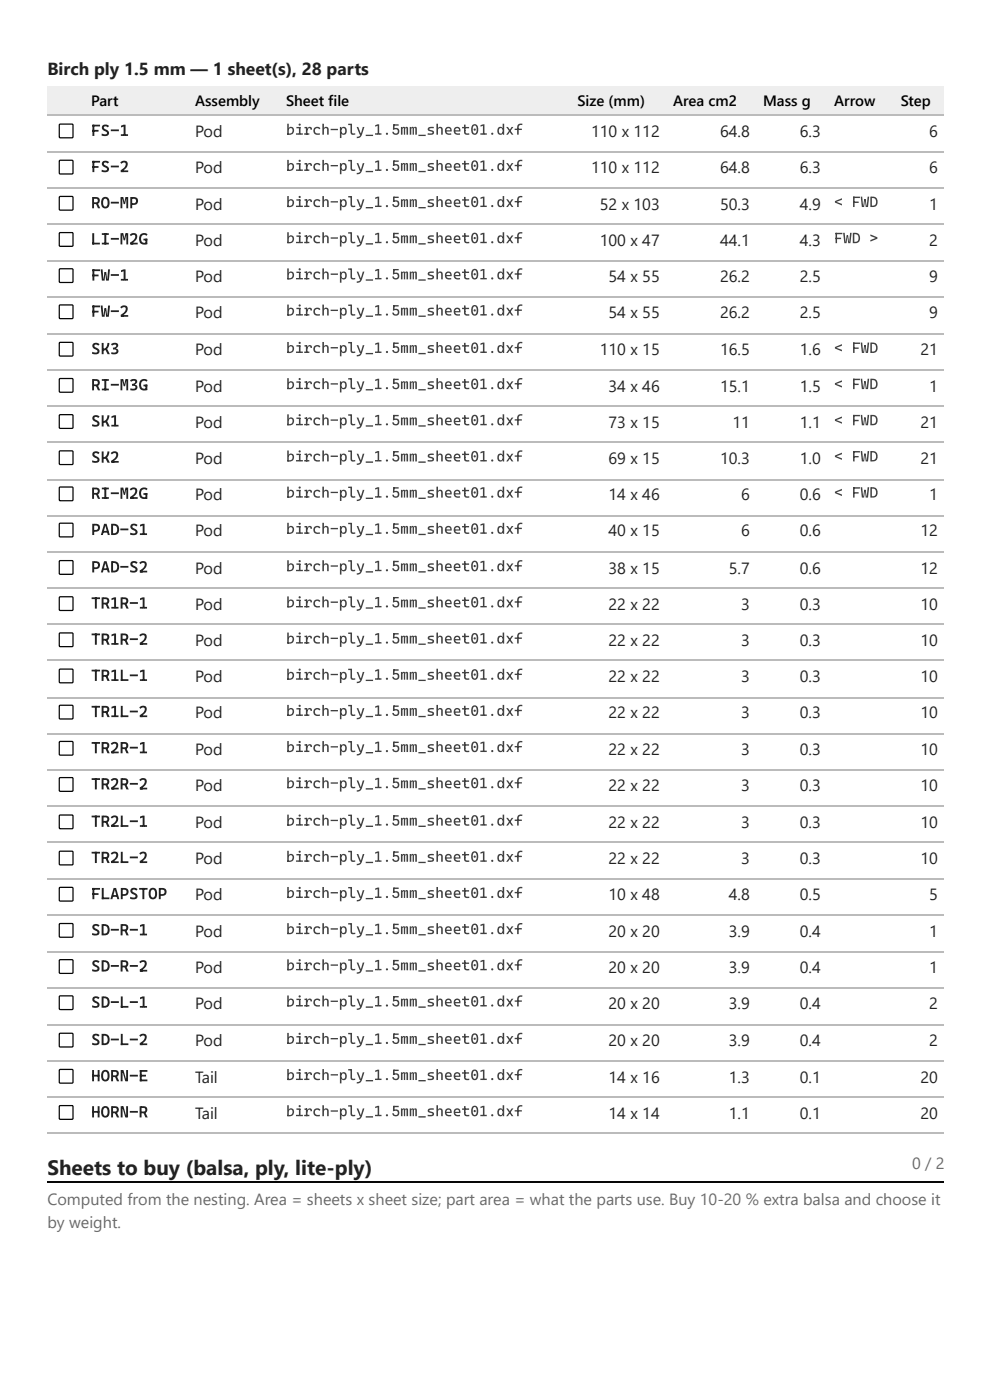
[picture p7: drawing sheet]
<svg xmlns="http://www.w3.org/2000/svg" width="210mm" height="297mm" viewBox="0 0 210 297" stroke-linecap="round" stroke-linejoin="round" font-family="sans-serif">
<defs><g id="words">
<text font-size="4.4" fill="#1f2328" x="10.1" y="249.2">Sheets to buy (balsa, ply, lite-ply)</text>
<text font-size="3.7" fill="#1f2328" x="10.1" y="15.9">Birch ply 1.5 mm — 1 sheet(s), 28 parts</text>
<g font-size="3.4" fill="#1f2328">
<text x="19.3" y="28.8">FS-1</text>
<text x="41.4" y="29.1">Pod</text>
<text x="125.3" y="29.1">110 x 112</text>
<text x="152.7" y="29.1">64.8</text>
<text x="169.6" y="29.1">6.3</text>
<text x="197" y="29.1">6</text>
<text x="19.3" y="36.5">FS-2</text>
<text x="41.4" y="36.8">Pod</text>
<text x="125.3" y="36.8">110 x 112</text>
<text x="152.7" y="36.8">64.8</text>
<text x="169.6" y="36.8">6.3</text>
<text x="197" y="36.8">6</text>
<text x="19.3" y="44.2">RO-MP</text>
<text x="41.4" y="44.5">Pod</text>
<text x="127.2" y="44.5">52 x 103</text>
<text x="152.7" y="44.5">50.3</text>
<text x="169.6" y="44.5">4.9</text>
<text x="197" y="44.5">1</text>
<text x="19.3" y="51.9">LI-M2G</text>
<text x="41.4" y="52.1">Pod</text>
<text x="127.2" y="52.1">100 x 47</text>
<text x="152.7" y="52.1">44.1</text>
<text x="169.6" y="52.1">4.3</text>
<text x="197" y="52.1">2</text>
<text x="19.3" y="59.5">FW-1</text>
<text x="41.4" y="59.8">Pod</text>
<text x="129" y="59.8">54 x 55</text>
<text x="152.7" y="59.8">26.2</text>
<text x="169.6" y="59.8">2.5</text>
<text x="197" y="59.8">9</text>
<text x="19.3" y="67.2">FW-2</text>
<text x="41.4" y="67.5">Pod</text>
<text x="129" y="67.5">54 x 55</text>
<text x="152.7" y="67.5">26.2</text>
<text x="169.6" y="67.5">2.5</text>
<text x="197" y="67.5">9</text>
<text x="19.3" y="75.1">SK3</text>
<text x="41.4" y="75.4">Pod</text>
<text x="127.2" y="75.4">110 x 15</text>
<text x="152.7" y="75.4">16.5</text>
<text x="169.6" y="75.4">1.6</text>
<text x="195.2" y="75.4">21</text>
<text x="19.3" y="82.8">RI-M3G</text>
<text x="41.4" y="83.1">Pod</text>
<text x="129" y="83.1">34 x 46</text>
<text x="152.7" y="83.1">15.1</text>
<text x="169.6" y="83.1">1.5</text>
<text x="197" y="83.1">1</text>
<text x="19.3" y="90.5">SK1</text>
<text x="41.4" y="90.8">Pod</text>
<text x="129" y="90.8">73 x 15</text>
<text x="155.3" y="90.8">11</text>
<text x="169.6" y="90.8">1.1</text>
<text x="195.2" y="90.8">21</text>
<text x="19.3" y="98.2">SK2</text>
<text x="41.4" y="98.4">Pod</text>
<text x="129" y="98.4">69 x 15</text>
<text x="152.7" y="98.4">10.3</text>
<text x="169.6" y="98.4">1.0</text>
<text x="195.2" y="98.4">21</text>
<text x="19.3" y="105.8">RI-M2G</text>
<text x="41.4" y="106.1">Pod</text>
<text x="129" y="106.1">14 x 46</text>
<text x="157.1" y="106.1">6</text>
<text x="169.6" y="106.1">0.6</text>
<text x="197" y="106.1">1</text>
<text x="19.3" y="113.5">PAD-S1</text>
<text x="41.4" y="113.8">Pod</text>
<text x="129" y="113.8">40 x 15</text>
<text x="157.1" y="113.8">6</text>
<text x="169.6" y="113.8">0.6</text>
<text x="195.2" y="113.8">12</text>
<text x="19.3" y="121.4">PAD-S2</text>
<text x="41.4" y="121.7">Pod</text>
<text x="129" y="121.7">38 x 15</text>
<text x="154.5" y="121.7">5.7</text>
<text x="169.6" y="121.7">0.6</text>
<text x="195.2" y="121.7">12</text>
<text x="19.3" y="129.1">TR1R-1</text>
<text x="41.4" y="129.4">Pod</text>
<text x="129" y="129.4">22 x 22</text>
<text x="157.1" y="129.4">3</text>
<text x="169.6" y="129.4">0.3</text>
<text x="195.2" y="129.4">10</text>
<text x="19.3" y="136.8">TR1R-2</text>
<text x="41.4" y="137.1">Pod</text>
<text x="129" y="137.1">22 x 22</text>
<text x="157.1" y="137.1">3</text>
<text x="169.6" y="137.1">0.3</text>
<text x="195.2" y="137.1">10</text>
<text x="19.3" y="144.5">TR1L-1</text>
<text x="41.4" y="144.7">Pod</text>
<text x="129" y="144.7">22 x 22</text>
<text x="157.1" y="144.7">3</text>
<text x="169.6" y="144.7">0.3</text>
<text x="195.2" y="144.7">10</text>
<text x="19.3" y="152.1">TR1L-2</text>
<text x="41.4" y="152.4">Pod</text>
<text x="129" y="152.4">22 x 22</text>
<text x="157.1" y="152.4">3</text>
<text x="169.6" y="152.4">0.3</text>
<text x="195.2" y="152.4">10</text>
<text x="19.3" y="159.8">TR2R-1</text>
<text x="41.4" y="160.1">Pod</text>
<text x="129" y="160.1">22 x 22</text>
<text x="157.1" y="160.1">3</text>
<text x="169.6" y="160.1">0.3</text>
<text x="195.2" y="160.1">10</text>
<text x="19.3" y="167.5">TR2R-2</text>
<text x="41.4" y="167.7">Pod</text>
<text x="129" y="167.7">22 x 22</text>
<text x="157.1" y="167.7">3</text>
<text x="169.6" y="167.7">0.3</text>
<text x="195.2" y="167.7">10</text>
<text x="19.3" y="175.4">TR2L-1</text>
<text x="41.4" y="175.7">Pod</text>
<text x="129" y="175.7">22 x 22</text>
<text x="157.1" y="175.7">3</text>
<text x="169.6" y="175.7">0.3</text>
<text x="195.2" y="175.7">10</text>
<text x="19.3" y="183.1">TR2L-2</text>
<text x="41.4" y="183.4">Pod</text>
<text x="129" y="183.4">22 x 22</text>
<text x="157.1" y="183.4">3</text>
<text x="169.6" y="183.4">0.3</text>
<text x="195.2" y="183.4">10</text>
<text x="19.3" y="190.8">FLAPSTOP</text>
<text x="41.4" y="191">Pod</text>
<text x="129" y="191">10 x 48</text>
<text x="154.5" y="191">4.8</text>
<text x="169.6" y="191">0.5</text>
<text x="197" y="191">5</text>
<text x="19.3" y="198.4">SD-R-1</text>
<text x="41.4" y="198.7">Pod</text>
<text x="129" y="198.7">20 x 20</text>
<text x="154.5" y="198.7">3.9</text>
<text x="169.6" y="198.7">0.4</text>
<text x="197" y="198.7">1</text>
<text x="19.3" y="206.1">SD-R-2</text>
<text x="41.4" y="206.4">Pod</text>
<text x="129" y="206.4">20 x 20</text>
<text x="154.5" y="206.4">3.9</text>
<text x="169.6" y="206.4">0.4</text>
<text x="197" y="206.4">1</text>
<text x="19.3" y="213.8">SD-L-1</text>
<text x="41.4" y="214">Pod</text>
<text x="129" y="214">20 x 20</text>
<text x="154.5" y="214">3.9</text>
<text x="169.6" y="214">0.4</text>
<text x="197" y="214">2</text>
<text x="19.3" y="221.7">SD-L-2</text>
<text x="41.4" y="222">Pod</text>
<text x="129" y="222">20 x 20</text>
<text x="154.5" y="222">3.9</text>
<text x="169.6" y="222">0.4</text>
<text x="197" y="222">2</text>
<text x="19.3" y="229.4">HORN-E</text>
<text x="41.4" y="229.7">Tail</text>
<text x="129" y="229.7">14 x 16</text>
<text x="154.5" y="229.7">1.3</text>
<text x="169.6" y="229.7">0.1</text>
<text x="195.2" y="229.7">20</text>
<text x="19.3" y="237.1">HORN-R</text>
<text x="41.4" y="237.3">Tail</text>
<text x="129" y="237.3">14 x 14</text>
<text x="154.5" y="237.3">1.1</text>
<text x="169.6" y="237.3">0.1</text>
<text x="195.2" y="237.3">20</text>
</g>
<g font-size="3.4" fill="#646b73">
<text x="193.4" y="247.9">0 / 2</text>
<text x="10.1" y="255.6">Computed from the nesting. Area = sheets x sheet size; part area = what the parts use. Buy 10-20 % extra balsa and choose it</text>
<text x="10.1" y="260.6">by weight.</text>
</g>
<g font-size="3.2">
<text x="19.3" y="22.5">Part</text>
<text x="41.4" y="22.5">Assembly</text>
<text x="60.6" y="22.5">Sheet file</text>
<text x="122.4" y="22.5">Size (mm)</text>
<text x="142.7" y="22.5">Area cm2</text>
<text x="161.8" y="22.5">Mass g</text>
<text x="176.9" y="22.5">Arrow</text>
<text x="191" y="22.5">Step</text>
</g>
<g font-size="3.2" fill="#3d4248">
<text x="60.6" y="28.6">birch-ply_1.5mm_sheet01.dxf</text>
<text x="60.6" y="36.2">birch-ply_1.5mm_sheet01.dxf</text>
<text x="60.6" y="43.9">birch-ply_1.5mm_sheet01.dxf</text>
<text x="176.9" y="43.9">&lt; FWD</text>
<text x="60.6" y="51.6">birch-ply_1.5mm_sheet01.dxf</text>
<text x="176.9" y="51.6">FWD &gt;</text>
<text x="60.6" y="59.3">birch-ply_1.5mm_sheet01.dxf</text>
<text x="60.6" y="66.9">birch-ply_1.5mm_sheet01.dxf</text>
<text x="60.6" y="74.9">birch-ply_1.5mm_sheet01.dxf</text>
<text x="176.9" y="74.9">&lt; FWD</text>
<text x="60.6" y="82.6">birch-ply_1.5mm_sheet01.dxf</text>
<text x="176.9" y="82.6">&lt; FWD</text>
<text x="60.6" y="90.2">birch-ply_1.5mm_sheet01.dxf</text>
<text x="176.9" y="90.2">&lt; FWD</text>
<text x="60.6" y="97.9">birch-ply_1.5mm_sheet01.dxf</text>
<text x="176.9" y="97.9">&lt; FWD</text>
<text x="60.6" y="105.6">birch-ply_1.5mm_sheet01.dxf</text>
<text x="176.9" y="105.6">&lt; FWD</text>
<text x="60.6" y="113.2">birch-ply_1.5mm_sheet01.dxf</text>
<text x="60.6" y="121.2">birch-ply_1.5mm_sheet01.dxf</text>
<text x="60.6" y="128.9">birch-ply_1.5mm_sheet01.dxf</text>
<text x="60.6" y="136.5">birch-ply_1.5mm_sheet01.dxf</text>
<text x="60.6" y="144.2">birch-ply_1.5mm_sheet01.dxf</text>
<text x="60.6" y="151.9">birch-ply_1.5mm_sheet01.dxf</text>
<text x="60.6" y="159.5">birch-ply_1.5mm_sheet01.dxf</text>
<text x="60.6" y="167.2">birch-ply_1.5mm_sheet01.dxf</text>
<text x="60.6" y="175.2">birch-ply_1.5mm_sheet01.dxf</text>
<text x="60.6" y="182.8">birch-ply_1.5mm_sheet01.dxf</text>
<text x="60.6" y="190.5">birch-ply_1.5mm_sheet01.dxf</text>
<text x="60.6" y="198.2">birch-ply_1.5mm_sheet01.dxf</text>
<text x="60.6" y="205.8">birch-ply_1.5mm_sheet01.dxf</text>
<text x="60.6" y="213.5">birch-ply_1.5mm_sheet01.dxf</text>
<text x="60.6" y="221.5">birch-ply_1.5mm_sheet01.dxf</text>
<text x="60.6" y="229.1">birch-ply_1.5mm_sheet01.dxf</text>
<text x="60.6" y="236.8">birch-ply_1.5mm_sheet01.dxf</text>
</g>
</g></defs>
<g fill="#eee">
<path d="M10.1 18.3h7.9v6.3h-7.9z"/>
<path d="M18 18.3h22v6.3h-22z"/>
<path d="M40 18.3h19.3v6.3h-19.3z"/>
<path d="M59.3 18.3h61.6v6.3h-61.6z"/>
<path d="M120.9 18.3h20.4v6.3h-20.4z"/>
<path d="M141.3 18.3h19v6.3h-19z"/>
<path d="M160.3 18.3h15.1v6.3h-15.1z"/>
<path d="M175.4 18.3h14v6.3h-14z"/>
<path d="M189.4 18.3h10.7v6.3h-10.7z"/>
</g>
<g fill="none" stroke="#bbb" stroke-width=".26">
<path d="M10.1 24.5h190M10.1 32.1h190M10.1 39.8h190M10.1 47.5h190M10.1 55.4h190M10.1 63.1h190M10.1 70.8h190M10.1 78.4h190M10.1 86.1h190M10.1 93.8h190M10.1 101.7h190M10.1 109.4h190"/>
<path d="M10.1 117.1h190M10.1 124.8h190M10.1 132.4h190M10.1 140.1h190M10.1 148h190M10.1 155.7h190M10.1 163.4h190M10.1 171.1h190M10.1 178.7h190M10.1 186.4h190M10.1 194.1h190M10.1 202h190"/>
<path d="M10.1 209.7h190M10.1 217.4h190M10.1 225h190M10.1 232.7h190M10.1 240.4h190"/>
</g>
<path d="M10.7 244.8a2.12 2.12 0 0 1 1.5-.6h186a1.85 1.85 0 0 1 1.9 2.1v38.7h-190v-38.7a2.12 2.12 0 0 1 .6-1.5z" fill="#fff"/>
<g fill="none" stroke="#000" stroke-width=".26">
<path d="M12.6 26.4h2.8v2.8h-2.8zM12.6 34.1h2.8v2.7h-2.8zM12.6 41.7h2.8v2.8h-2.8zM12.6 49.4h2.8v2.8h-2.8zM12.6 57.1h2.8v2.8h-2.8zM12.6 64.8h2.8v2.7h-2.8zM12.6 72.7h2.8v2.8h-2.8zM12.6 80.4h2.8v2.7h-2.8zM12.6 88h2.8v2.8h-2.8zM12.6 95.7h2.8v2.8h-2.8zM12.6 103.4h2.8v2.8h-2.8zM12.6 111.1h2.8v2.7h-2.8z"/>
<path d="M12.6 119h2.8v2.8h-2.8zM12.6 126.7h2.8v2.7h-2.8zM12.6 134.3h2.8v2.8h-2.8zM12.6 142h2.8v2.8h-2.8zM12.6 149.7h2.8v2.8h-2.8zM12.6 157.4h2.8v2.7h-2.8zM12.6 165h2.8v2.8h-2.8zM12.6 173h2.8v2.8h-2.8zM12.6 180.6h2.8v2.8h-2.8zM12.6 188.3h2.8v2.8h-2.8zM12.6 196h2.8v2.8h-2.8zM12.6 203.7h2.8v2.7h-2.8z"/>
<path d="M12.6 211.3h2.8v2.8h-2.8zM12.6 219.3h2.8v2.8h-2.8zM12.6 226.9h2.8v2.8h-2.8zM12.6 234.6h2.8v2.8h-2.8zM10.1 250.7h190"/>
</g>
<use href="#words"/>
</svg>
